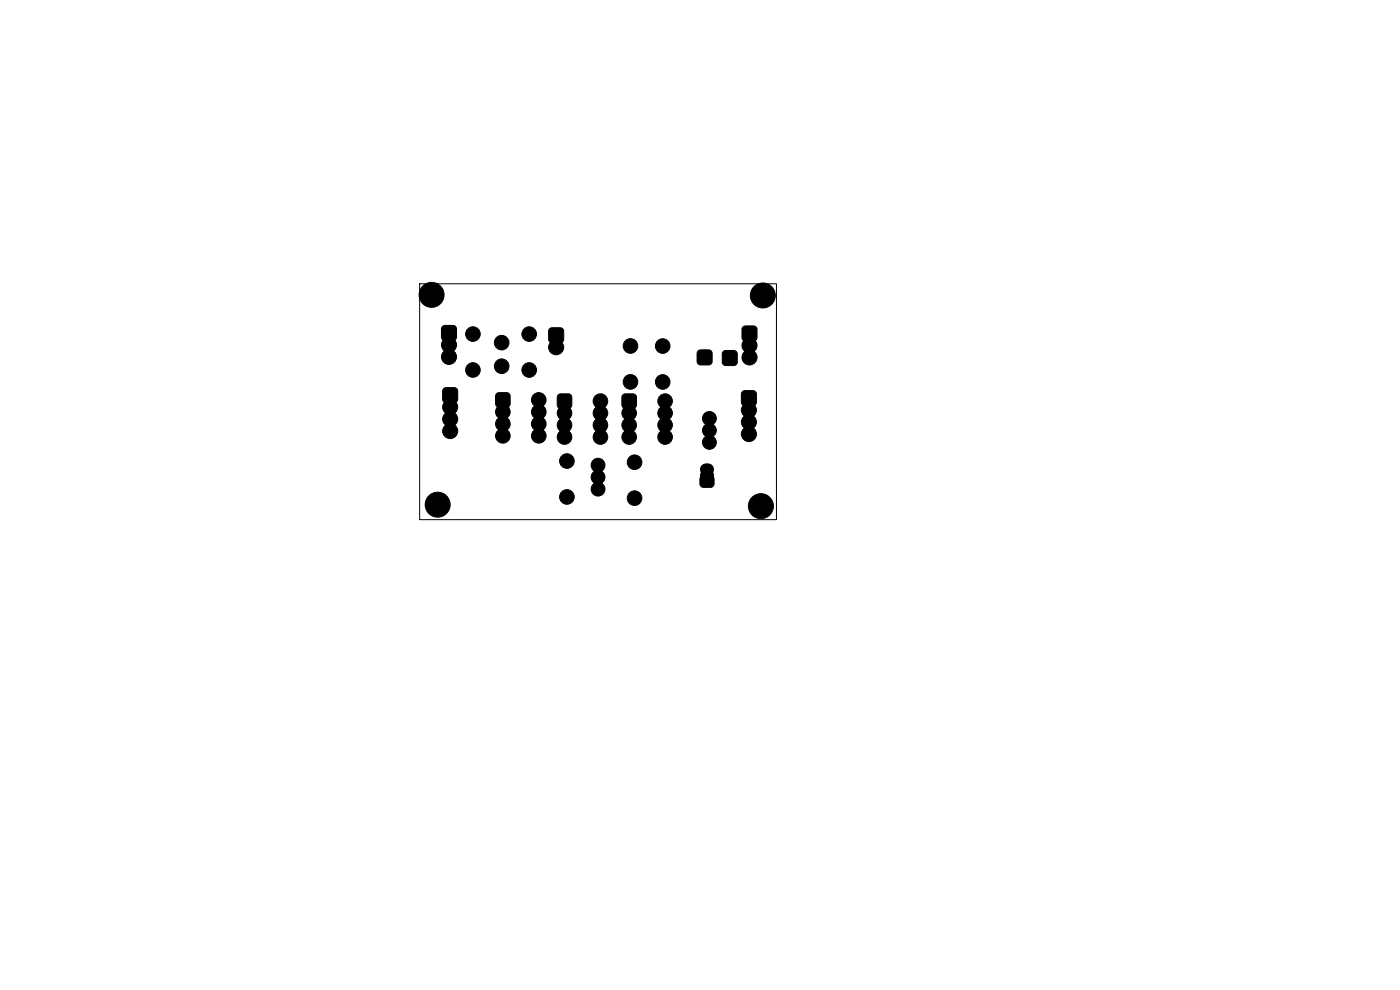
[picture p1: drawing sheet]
<svg xmlns="http://www.w3.org/2000/svg" width="297mm" height="210mm" viewBox="0 0 297 210" stroke-linecap="round" stroke-linejoin="round" font-family="sans-serif">
<g fill="#000" stroke="#000" stroke-width=".21">
<path d="M93.8 69.3l.6-.3h1.7l.5 .2 .2 .6v1.7l-.1 .4-.6 .3h-1.7l-.5-.1-.2-.6v-1.7zM116.7 69.7l.4-.2h1.7l.6 .3 .2 .5v1.7l-.3 .6-.5 .1h-1.7l-.6-.3-.1-.4v-1.7zM148 74.5l.6-.3h1.7l.5 .2 .3 .6v1.7l-.2 .4-.6 .3h-1.7l-.4-.1-.3-.6v-1.7zM153.4 74.6l.6-.3h1.7l.4 .2 .3 .6v1.7l-.1 .5-.6 .2h-1.7l-.5-.1-.3-.6v-1.7zM157.7 69.3l.5-.2h1.7l.5 .3 .2 .5v1.7l-.3 .6-.4 .1h-1.7l-.6-.2-.2-.5v-1.7zM94.1 82.5l.6-.3h1.7l.4 .2 .3 .6v1.7l-.2 .4-.5 .3h-1.7l-.5-.1-.3-.6v-1.7zM105.4 83.4l.5-.1h1.6l.6 .3 .1 .4v1.6l-.3 .6-.4 .2h-1.6l-.6-.3-.2-.5v-1.6zM118.4 83.8l.6-.3h1.6l.4 .2 .3 .6v1.6l-.2 .5-.5 .2h-1.6l-.5-.1-.3-.6v-1.6zM132.1 83.8l.6-.3h1.6l.4 .2 .3 .6v1.6l-.1 .5-.6 .2h-1.6l-.5-.1-.3-.6v-1.6zM157.4 83.1l.6-.2h1.7l.5 .1 .3 .6v1.7l-.2 .5-.6 .3h-1.7l-.4-.2-.3-.6v-1.7zM148.6 101.1l.6-.3h1.5l.5 .2 .3 .6v1.2l-.2 .3-.6 .3h-1.5l-.4-.2-.3-.6v-1.2z"/>
<circle cx="91.6" cy="62.5" r="2.65"/>
<circle cx="95.2" cy="75.7" r="1.6"/>
<circle cx="95.2" cy="73.2" r="1.6"/>
<circle cx="100.3" cy="70.9" r="1.55"/>
<circle cx="100.3" cy="78.5" r="1.55"/>
<circle cx="106.4" cy="72.7" r="1.55"/>
<circle cx="106.4" cy="77.7" r="1.55"/>
<circle cx="112.3" cy="70.9" r="1.55"/>
<circle cx="112.3" cy="78.5" r="1.55"/>
<circle cx="118" cy="73.7" r="1.6"/>
<circle cx="133.8" cy="73.4" r="1.55"/>
<circle cx="140.6" cy="73.4" r="1.55"/>
<circle cx="159" cy="75.8" r="1.6"/>
<circle cx="159" cy="73.3" r="1.6"/>
<circle cx="161.8" cy="62.7" r="2.65"/>
<circle cx="95.5" cy="91.4" r="1.6"/>
<circle cx="95.5" cy="86.4" r="1.6"/>
<circle cx="95.5" cy="88.9" r="1.6"/>
<circle cx="106.7" cy="92.5" r="1.55"/>
<circle cx="106.7" cy="89.9" r="1.55"/>
<circle cx="106.7" cy="87.4" r="1.55"/>
<circle cx="114.3" cy="92.5" r="1.55"/>
<circle cx="114.3" cy="89.9" r="1.55"/>
<circle cx="114.3" cy="84.8" r="1.55"/>
<circle cx="114.3" cy="87.4" r="1.55"/>
<circle cx="119.8" cy="87.6" r="1.55"/>
<circle cx="119.8" cy="92.7" r="1.55"/>
<circle cx="119.8" cy="90.2" r="1.55"/>
<circle cx="120.3" cy="97.8" r="1.55"/>
<circle cx="126.9" cy="98.7" r="1.47"/>
<circle cx="127.4" cy="92.7" r="1.55"/>
<circle cx="127.4" cy="87.6" r="1.55"/>
<circle cx="127.4" cy="90.2" r="1.55"/>
<circle cx="127.4" cy="85.1" r="1.55"/>
<circle cx="133.5" cy="87.6" r="1.55"/>
<circle cx="133.5" cy="90.2" r="1.55"/>
<circle cx="133.5" cy="92.7" r="1.55"/>
<circle cx="133.8" cy="81" r="1.55"/>
<circle cx="134.6" cy="98.1" r="1.55"/>
<circle cx="140.6" cy="81" r="1.55"/>
<circle cx="141.1" cy="87.6" r="1.55"/>
<circle cx="141.1" cy="85.1" r="1.55"/>
<circle cx="141.1" cy="92.7" r="1.55"/>
<circle cx="141.1" cy="90.2" r="1.55"/>
<circle cx="150.5" cy="91.3" r="1.47"/>
<circle cx="150.5" cy="88.8" r="1.47"/>
<circle cx="150.5" cy="93.8" r="1.47"/>
<circle cx="158.9" cy="87" r="1.6"/>
<circle cx="158.9" cy="89.5" r="1.6"/>
<circle cx="158.9" cy="92.1" r="1.6"/>
<circle cx="92.8" cy="107.1" r="2.65"/>
<circle cx="120.3" cy="105.4" r="1.55"/>
<circle cx="126.9" cy="101.2" r="1.47"/>
<circle cx="126.9" cy="103.8" r="1.47"/>
<circle cx="134.6" cy="105.7" r="1.55"/>
<circle cx="161.4" cy="107.4" r="2.65"/>
</g>
<path d="M149.8 99.6h.4M149.8 100.8h.4" fill="none" stroke="#000" stroke-width="2.6"/>
<path d="M89 60.2h75.7v50h-75.7z" fill="none" stroke="#000" stroke-width=".21"/>
</svg>
